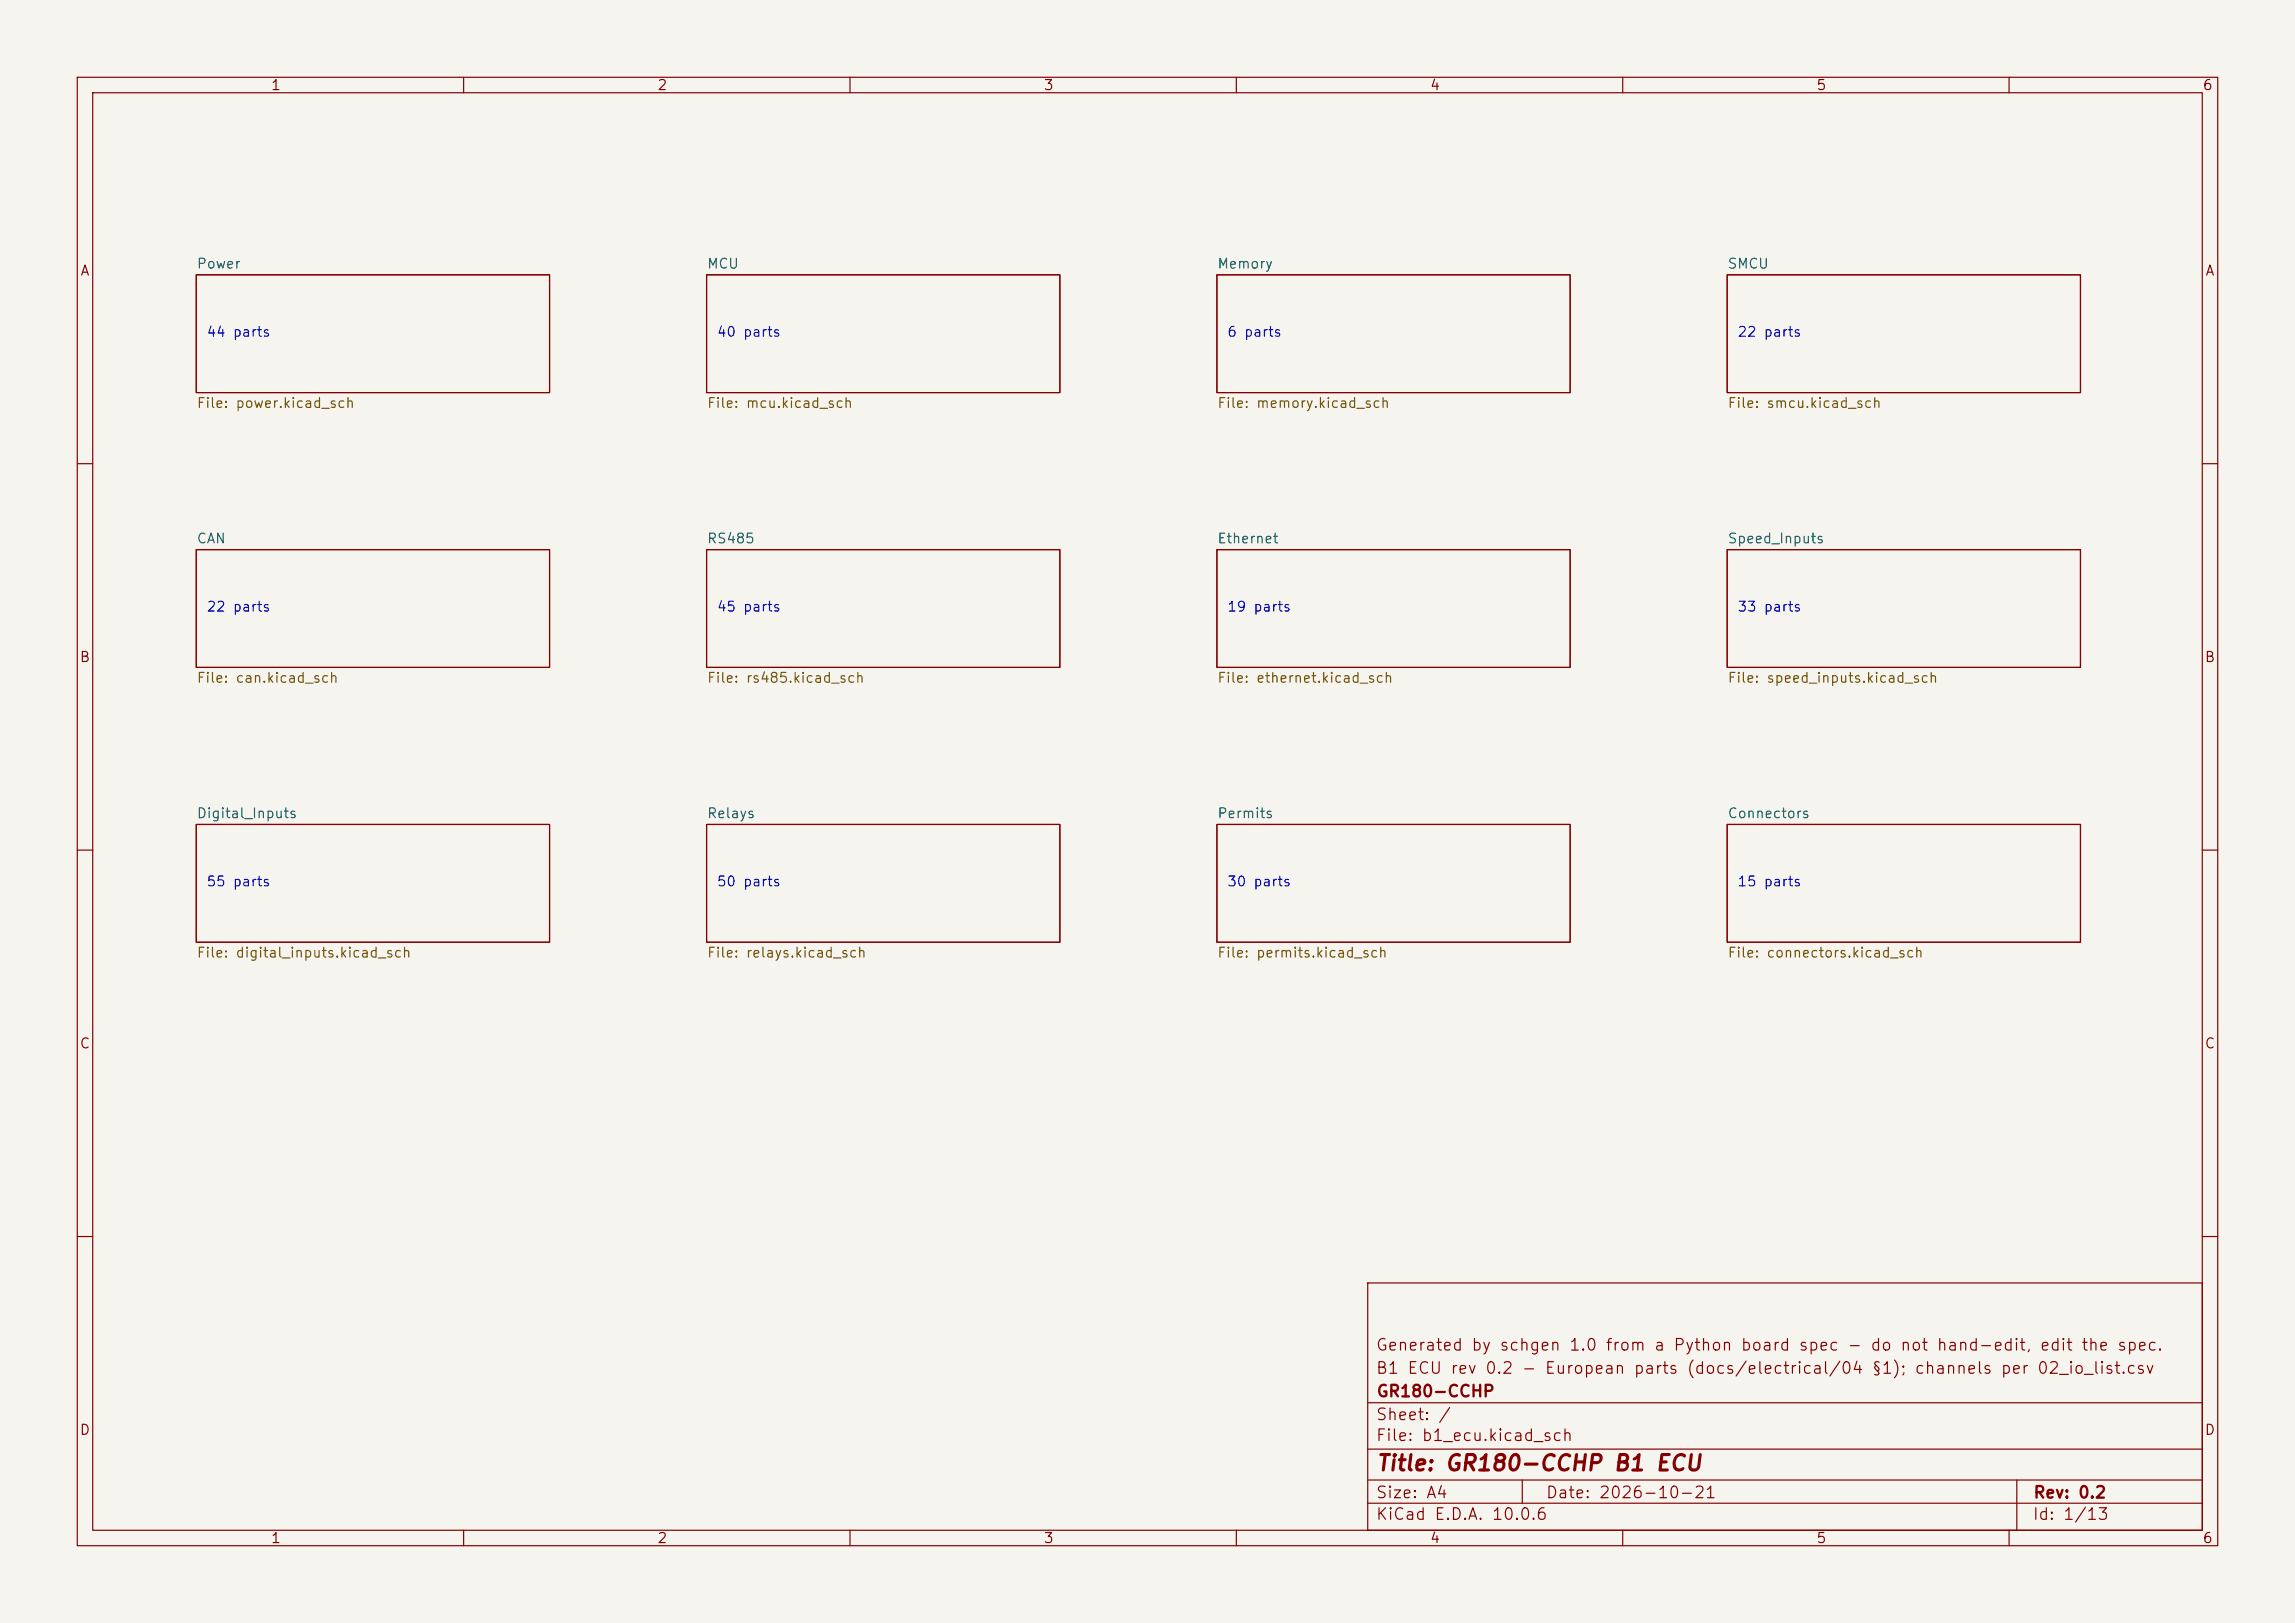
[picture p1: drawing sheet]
<svg xmlns="http://www.w3.org/2000/svg" width="297mm" height="210mm" viewBox="0 0 297 210" stroke-linecap="round" stroke-linejoin="round" font-family="sans-serif">
<defs><g id="words">
<text font-size="2" fill="#840000" x="178" y="190.8">Title: GR180-CCHP B1 ECU</text>
<g font-size="1.5" fill="#840000">
<text x="178" y="178.1">B1 ECU rev 0.2 - European parts (docs/electrical/04 §1); channels per 02_io_list.csv</text>
<text x="178" y="175.1">Generated by schgen 1.0 from a Python board spec - do not hand-edit, edit the spec.</text>
<text x="178" y="184.1">Sheet: /</text>
<text x="178" y="181.1">GR180-CCHP</text>
<text x="178" y="186.8">File: b1_ecu.kicad_sch</text>
<text x="178" y="197">KiCad E.D.A. 10.0.6</text>
<text x="178" y="194.2">Size: A4</text>
<text x="200" y="194.2">Date: 2026-10-21</text>
<text x="263" y="197">Id: 1/13</text>
<text x="263" y="194.2">Rev: 0.2</text>
</g>
<g font-size="1.3" fill="#840000">
<text x="35" y="12">1</text>
<text x="85" y="12">2</text>
<text x="135" y="12">3</text>
<text x="185" y="12">4</text>
<text x="235" y="12">5</text>
<text x="285" y="12">6</text>
<text x="10.3" y="36">A</text>
<text x="285.3" y="36">A</text>
<text x="10.2" y="86">B</text>
<text x="285.2" y="86">B</text>
<text x="10.2" y="136">C</text>
<text x="285.2" y="136">C</text>
<text x="10.2" y="186">D</text>
<text x="285.2" y="186">D</text>
<text x="35" y="200">1</text>
<text x="85" y="200">2</text>
<text x="135" y="200">3</text>
<text x="185" y="200">4</text>
<text x="235" y="200">5</text>
<text x="285" y="200">6</text>
</g>
<g font-size="1.3" fill="#006464">
<text x="25.4" y="35.1">Power</text>
<text x="91.4" y="35.1">MCU</text>
<text x="157.5" y="35.1">Memory</text>
<text x="223.5" y="35.1">SMCU</text>
<text x="25.4" y="70.6">CAN</text>
<text x="91.4" y="70.6">RS485</text>
<text x="157.5" y="70.6">Ethernet</text>
<text x="223.5" y="70.6">Speed_Inputs</text>
<text x="25.4" y="106.2">Digital_Inputs</text>
<text x="91.4" y="106.2">Relays</text>
<text x="157.5" y="106.2">Permits</text>
<text x="223.5" y="106.2">Connectors</text>
</g>
<g font-size="1.3" fill="#0000c2">
<text x="26.6" y="43.9">44 parts</text>
<text x="92.7" y="43.9">40 parts</text>
<text x="158.7" y="43.9">6 parts</text>
<text x="224.8" y="43.9">22 parts</text>
<text x="26.6" y="79.5">22 parts</text>
<text x="92.7" y="79.5">45 parts</text>
<text x="158.7" y="79.5">19 parts</text>
<text x="224.8" y="79.5">33 parts</text>
<text x="26.6" y="115">55 parts</text>
<text x="92.7" y="115">50 parts</text>
<text x="158.7" y="115">30 parts</text>
<text x="224.8" y="115">15 parts</text>
</g>
<g font-size="1.3" fill="#725600">
<text x="25.4" y="53.1">File: power.kicad_sch</text>
<text x="91.4" y="53.1">File: mcu.kicad_sch</text>
<text x="157.5" y="53.1">File: memory.kicad_sch</text>
<text x="223.5" y="53.1">File: smcu.kicad_sch</text>
<text x="25.4" y="88.7">File: can.kicad_sch</text>
<text x="91.4" y="88.7">File: rs485.kicad_sch</text>
<text x="157.5" y="88.7">File: ethernet.kicad_sch</text>
<text x="223.5" y="88.7">File: speed_inputs.kicad_sch</text>
<text x="25.4" y="124.2">File: digital_inputs.kicad_sch</text>
<text x="91.4" y="124.2">File: relays.kicad_sch</text>
<text x="157.5" y="124.2">File: permits.kicad_sch</text>
<text x="223.5" y="124.2">File: connectors.kicad_sch</text>
</g>
</g></defs>
<path d="M0 0h297v210h-297z" fill="#f5f4ef" stroke="#f5f4ef" stroke-width=".13"/>
<g fill="none" stroke="#840000" stroke-width=".15">
<path d="M10 10h277v190h-277zM12 12h273v186h-273zM60 10v2M110 10v2M160 10v2M210 10v2M260 10v2M25.4 35.6h45.7v15.2h-45.7zM91.4 35.6h45.8v15.2h-45.8zM157.5 35.6h45.7v15.2h-45.7zM223.5 35.6h45.7v15.2h-45.7zM10 60h2"/>
<path d="M25.4 71.1h45.7v15.3h-45.7zM91.4 71.1h45.8v15.3h-45.8zM157.5 71.1h45.7v15.3h-45.7zM223.5 71.1h45.7v15.3h-45.7zM285 60h2M10 110h2M25.4 106.7h45.7v15.2h-45.7zM91.4 106.7h45.8v15.2h-45.8zM157.5 106.7h45.7v15.2h-45.7zM223.5 106.7h45.7v15.2h-45.7zM285 110h2M10 160h2"/>
<path d="M177 166h108v32h-108zM285 160h2M60 198v2M110 198v2M160 198v2M177 194.5h108M177 191.5h108M177 187.5h108M177 181.5h108M197 191.5v3M210 198v2M260 198v2"/>
<path d="M261 191.5v6.5"/>
</g>
<use href="#words"/>
</svg>
